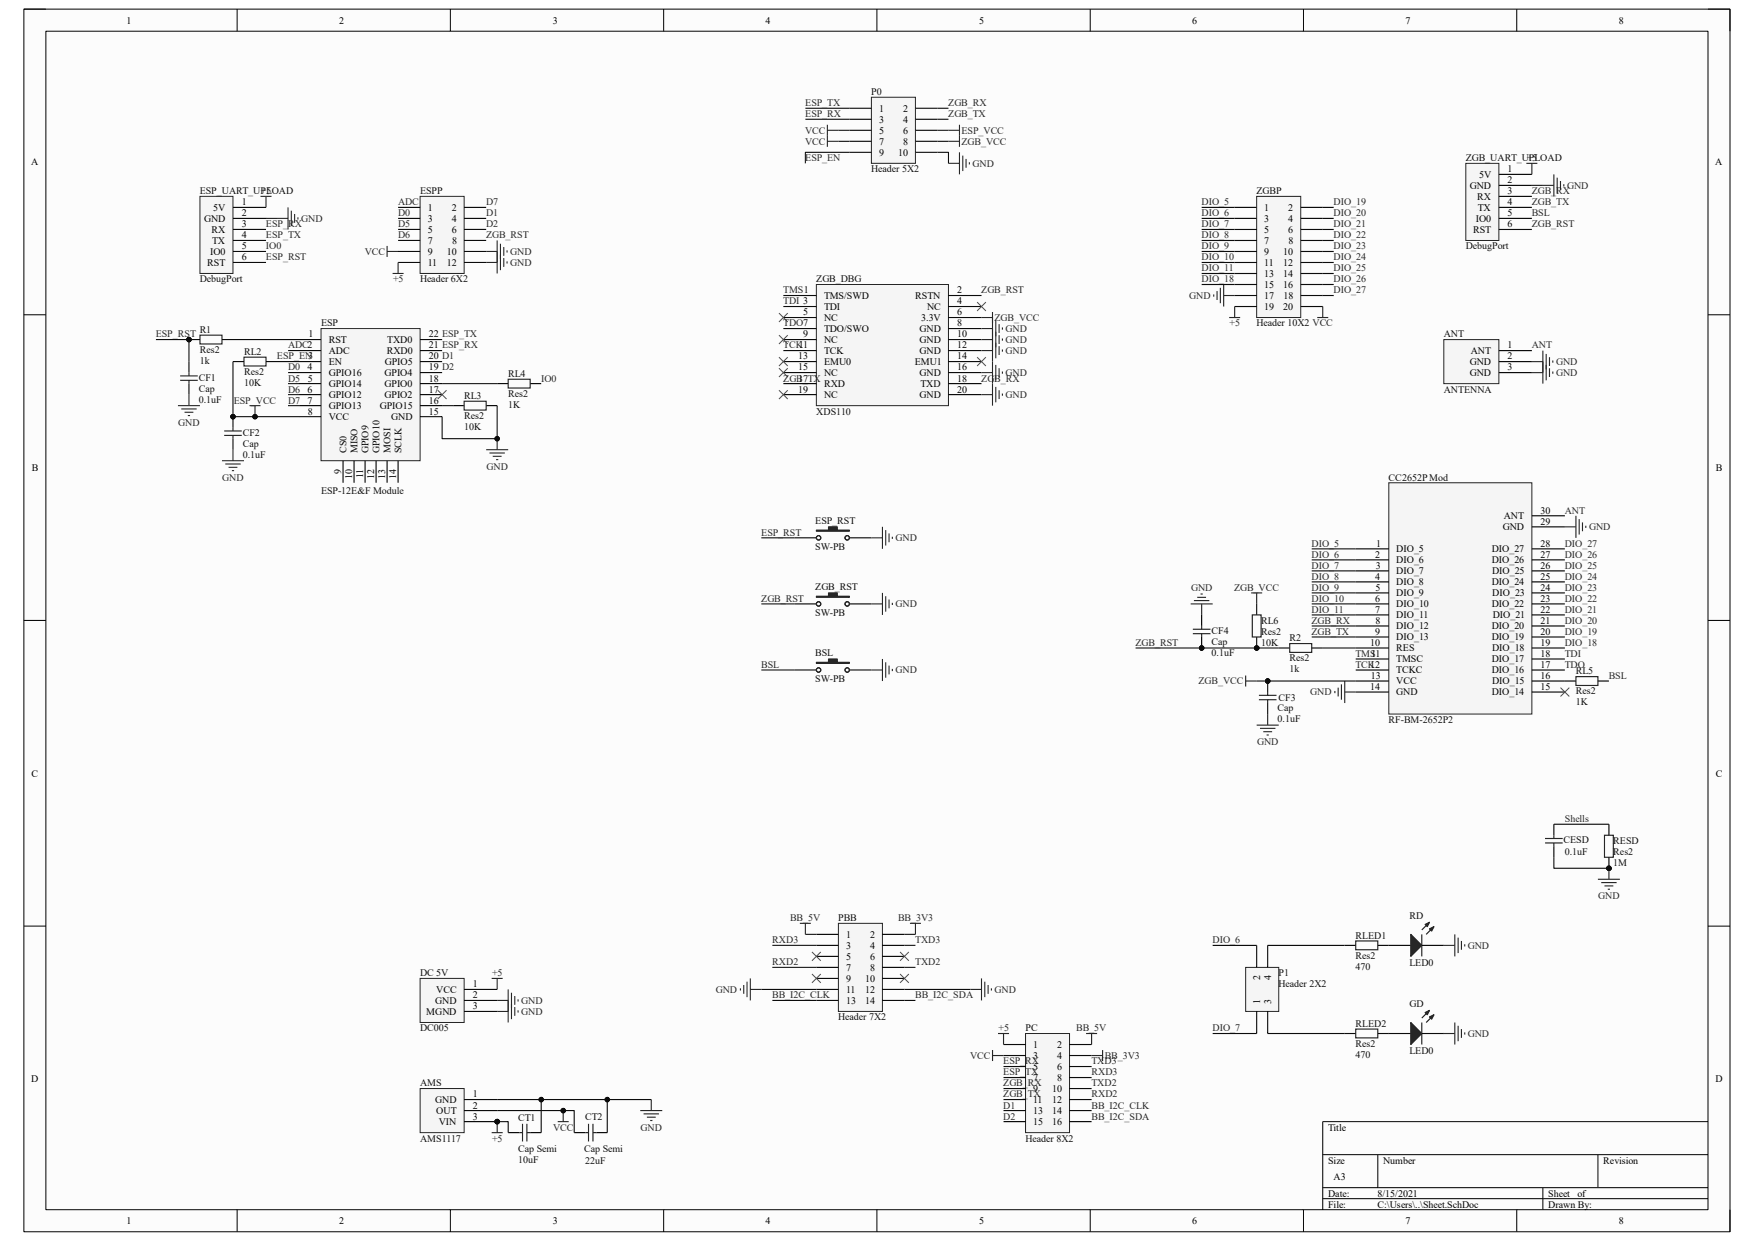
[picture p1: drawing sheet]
<svg xmlns="http://www.w3.org/2000/svg" width="297mm" height="210mm" viewBox="0 0 297 210" stroke-linecap="round" stroke-linejoin="round" font-family="sans-serif">
<defs><g id="words">
<g font-size="1.7">
<text x="21.4" y="4">1</text>
<text x="57.4" y="4">2</text>
<text x="93.6" y="4">3</text>
<text x="129.6" y="4">4</text>
<text x="165.8" y="4">5</text>
<text x="201.8" y="4">6</text>
<text x="238" y="4">7</text>
<text x="274.1" y="4">8</text>
<text x="148.8" y="18.9">1</text>
<text x="148.8" y="20.7">3</text>
<text x="148.8" y="22.6">5</text>
<text x="152.9" y="18.9">2</text>
<text x="152.9" y="20.7">4</text>
<text x="152.9" y="22.6">6</text>
<text x="5.3" y="28">A</text>
<text x="148.8" y="24.5">7</text>
<text x="148.8" y="26.3">9</text>
<text x="152.1" y="26.3">10</text>
<text x="152.9" y="24.5">8</text>
<text x="255.3" y="29.2">1</text>
<text x="290.4" y="28">A</text>
<text x="36.1" y="35.7">5V</text>
<text x="40.9" y="34.8">1</text>
<text x="72.4" y="35.7">1</text>
<text x="76.5" y="35.7">2</text>
<text x="214.1" y="35.7">1</text>
<text x="218.1" y="35.7">2</text>
<text x="248.9" y="32">GND</text>
<text x="250.1" y="33.8">RX</text>
<text x="250.2" y="35.7">TX</text>
<text x="250.4" y="30.1">5V</text>
<text x="255.3" y="34.8">4</text>
<text x="255.3" y="31">2</text>
<text x="255.3" y="32.9">3</text>
<text x="34.5" y="37.5">GND</text>
<text x="35.8" y="39.4">RX</text>
<text x="35.9" y="41.3">TX</text>
<text x="40.9" y="40.3">4</text>
<text x="40.9" y="36.6">2</text>
<text x="40.9" y="38.5">3</text>
<text x="72.4" y="37.5">3</text>
<text x="72.4" y="39.4">5</text>
<text x="72.4" y="41.3">7</text>
<text x="76.5" y="37.5">4</text>
<text x="76.5" y="39.4">6</text>
<text x="76.5" y="41.3">8</text>
<text x="214.1" y="37.5">3</text>
<text x="214.1" y="39.4">5</text>
<text x="214.1" y="41.3">7</text>
<text x="218.1" y="37.5">4</text>
<text x="218.1" y="39.4">6</text>
<text x="218.2" y="41.3">8</text>
<text x="249.4" y="39.4">RST</text>
<text x="249.9" y="37.5">IO0</text>
<text x="255.3" y="36.6">5</text>
<text x="255.3" y="38.5">6</text>
<text x="35.1" y="45">RST</text>
<text x="35.6" y="43.1">IO0</text>
<text x="40.9" y="42.2">5</text>
<text x="40.9" y="44.1">6</text>
<text x="72.4" y="43.1">9</text>
<text x="72.4" y="45">11</text>
<text x="75.6" y="43.1">10</text>
<text x="75.6" y="45">12</text>
<text x="214.1" y="43.1">9</text>
<text x="214.1" y="45">11</text>
<text x="214.1" y="46.9">13</text>
<text x="217.3" y="43.1">10</text>
<text x="217.3" y="45">12</text>
<text x="217.3" y="46.9">14</text>
<text x="136" y="53.4">5</text>
<text x="139.5" y="50.6">TMS/SWD</text>
<text x="139.5" y="52.5">TDI</text>
<text x="155" y="50.6">RSTN</text>
<text x="157" y="52.5">NC</text>
<text x="162.1" y="49.7">2</text>
<text x="162.1" y="51.5">4</text>
<text x="162.1" y="53.4">6</text>
<text x="214.1" y="48.7">15</text>
<text x="214.1" y="50.6">17</text>
<text x="214.1" y="52.5">19</text>
<text x="217.3" y="48.7">16</text>
<text x="217.3" y="52.5">20</text>
<text x="217.3" y="50.6">18</text>
<text x="52.2" y="57.1">1</text>
<text x="55.7" y="58">RST</text>
<text x="55.7" y="59.9">ADC</text>
<text x="65.5" y="59.9">RXD0</text>
<text x="65.6" y="58">TXD0</text>
<text x="72.6" y="59">21 ESP_RX</text>
<text x="72.6" y="57.1">22 ESP_TX</text>
<text x="136" y="57.1">9</text>
<text x="139.5" y="54.3">NC</text>
<text x="139.5" y="56.2">TDO/SWO</text>
<text x="139.5" y="58">NC</text>
<text x="139.5" y="59.9">TCK</text>
<text x="155.7" y="56.2">GND</text>
<text x="155.7" y="58">GND</text>
<text x="155.7" y="59.9">GND</text>
<text x="156" y="54.3">3.3V</text>
<text x="162.1" y="55.2">8</text>
<text x="162.1" y="57.1">10</text>
<text x="162.1" y="59">12</text>
<text x="249" y="59.9">ANT</text>
<text x="255.3" y="59">1</text>
<text x="52.1" y="62.7">4</text>
<text x="52.1" y="64.6">5</text>
<text x="55.7" y="61.8">EN</text>
<text x="55.7" y="63.6">GPIO16</text>
<text x="55.7" y="65.5">GPIO14</text>
<text x="65.1" y="65.5">GPIO0</text>
<text x="65.1" y="63.6">GPIO4</text>
<text x="65.1" y="61.8">GPIO5</text>
<text x="72.6" y="64.6">18</text>
<text x="72.6" y="62.7">19 D2</text>
<text x="72.6" y="60.8">20 D1</text>
<text x="135.1" y="64.6">17</text>
<text x="135.2" y="60.8">13</text>
<text x="135.2" y="62.7">15</text>
<text x="139.5" y="61.8">EMU0</text>
<text x="139.5" y="63.6">NC</text>
<text x="139.5" y="65.5">RXD</text>
<text x="154.9" y="61.8">EMU1</text>
<text x="155.7" y="63.6">GND</text>
<text x="155.9" y="65.5">TXD</text>
<text x="162.1" y="60.8">14</text>
<text x="162.1" y="62.7">16</text>
<text x="162.1" y="64.6">18</text>
<text x="248.9" y="61.8">GND</text>
<text x="248.9" y="63.6">GND</text>
<text x="255.3" y="60.8">2</text>
<text x="255.3" y="62.7">3</text>
<text x="52.1" y="66.4">6</text>
<text x="52.1" y="68.3">7</text>
<text x="52.1" y="70.1">8</text>
<text x="55.7" y="67.4">GPIO12</text>
<text x="55.7" y="69.2">GPIO13</text>
<text x="55.7" y="71.1">VCC</text>
<text x="64.3" y="69.2">GPIO15</text>
<text x="65.1" y="67.4">GPIO2</text>
<text x="66.2" y="71.1">GND</text>
<text x="72.6" y="70.1">15</text>
<text x="72.6" y="68.3">16</text>
<text x="72.6" y="66.4">17</text>
<text x="135.1" y="66.4">19</text>
<text x="139.5" y="67.4">NC</text>
<text x="155.7" y="67.4">GND</text>
<text x="162.1" y="66.4">20</text>
<text x="58.7" y="76.7" transform="rotate(-90 58.7 76.7)">CS0</text>
<text x="60.5" y="76.7" transform="rotate(-90 60.5 76.7)">MISO</text>
<text x="62.4" y="76.7" transform="rotate(-90 62.4 76.7)">GPIO9</text>
<text x="64.3" y="76.7" transform="rotate(-90 64.3 76.7)">GPIO10</text>
<text x="66.1" y="76.7" transform="rotate(-90 66.1 76.7)">MOSI</text>
<text x="68" y="76.7" transform="rotate(-90 68 76.7)">SCLK</text>
<text x="5.4" y="79.7">B</text>
<text x="57.7" y="80.2" transform="rotate(-90 57.7 80.2)">9</text>
<text x="59.6" y="81.1" transform="rotate(-90 59.6 81.1)">10</text>
<text x="61.5" y="80.9" transform="rotate(-90 61.5 80.9)">11</text>
<text x="63.3" y="81.1" transform="rotate(-90 63.3 81.1)">12</text>
<text x="65.2" y="81" transform="rotate(-90 65.2 81)">13</text>
<text x="67.1" y="81.1" transform="rotate(-90 67.1 81.1)">14</text>
<text x="290.5" y="79.7">B</text>
<text x="254.5" y="89.7">GND</text>
<text x="254.6" y="87.8">ANT</text>
<text x="260.9" y="88.8">29</text>
<text x="260.9" y="86.9">30</text>
<text x="232.9" y="94.4">2</text>
<text x="233" y="92.5">1</text>
<text x="236.4" y="93.4">DIO_5</text>
<text x="236.4" y="95.3">DIO_6</text>
<text x="252.6" y="95.3">DIO_26</text>
<text x="252.6" y="93.4">DIO_27</text>
<text x="260.9" y="94.4">27</text>
<text x="260.9" y="92.5">28</text>
<text x="232.9" y="98.1">4</text>
<text x="232.9" y="101.9">6</text>
<text x="232.9" y="100">5</text>
<text x="233" y="96.3">3</text>
<text x="236.4" y="97.2">DIO_7</text>
<text x="236.4" y="99.1">DIO_8</text>
<text x="236.4" y="100.9">DIO_9</text>
<text x="252.6" y="99.1">DIO_24</text>
<text x="252.6" y="97.2">DIO_25</text>
<text x="252.7" y="100.9">DIO_23</text>
<text x="260.9" y="101.9">23</text>
<text x="260.9" y="100">24</text>
<text x="260.9" y="98.1">25</text>
<text x="260.9" y="96.3">26</text>
<text x="232.9" y="103.7">7</text>
<text x="232.9" y="107.4">9</text>
<text x="232.9" y="105.6">8</text>
<text x="236.4" y="102.8">DIO_10</text>
<text x="236.4" y="104.6">DIO_11</text>
<text x="236.4" y="106.5">DIO_12</text>
<text x="252.6" y="106.5">DIO_20</text>
<text x="252.6" y="102.8">DIO_22</text>
<text x="252.8" y="104.6">DIO_21</text>
<text x="260.9" y="107.4">20</text>
<text x="260.9" y="105.6">21</text>
<text x="260.9" y="103.7">22</text>
<text x="232" y="109.3">10</text>
<text x="232" y="113">12</text>
<text x="232.2" y="111.2">11</text>
<text x="236.4" y="108.4">DIO_13</text>
<text x="236.4" y="110.2">RES</text>
<text x="236.4" y="112.1">TMSC</text>
<text x="236.4" y="114">TCKC</text>
<text x="252.6" y="114">DIO_16</text>
<text x="252.6" y="112.1">DIO_17</text>
<text x="252.6" y="108.4">DIO_19</text>
<text x="252.6" y="110.2">DIO_18</text>
<text x="260.9" y="113">17</text>
<text x="260.9" y="111.2">18</text>
<text x="260.9" y="109.3">19</text>
<text x="232" y="116.8">14</text>
<text x="232.1" y="114.9">13</text>
<text x="236.4" y="115.8">VCC</text>
<text x="236.4" y="117.7">GND</text>
<text x="252.6" y="117.7">DIO_14</text>
<text x="252.6" y="115.8">DIO_15</text>
<text x="260.9" y="116.8">15</text>
<text x="260.9" y="114.9">16</text>
<text x="5.3" y="131.4">C</text>
<text x="290.5" y="131.4">C</text>
<text x="143.3" y="158.7">1</text>
<text x="143.3" y="160.5">3</text>
<text x="147.3" y="158.7">2</text>
<text x="147.3" y="160.5">4</text>
<text x="80.1" y="167.1">1</text>
<text x="143.3" y="162.4">5</text>
<text x="143.3" y="164.3">7</text>
<text x="143.3" y="166.2">9</text>
<text x="146.5" y="166.2">10</text>
<text x="147.3" y="162.4">6</text>
<text x="147.4" y="164.3">8</text>
<text x="213.4" y="165.8" transform="rotate(-90 213.4 165.8)">2</text>
<text x="215.2" y="165.8" transform="rotate(-90 215.2 165.8)">4</text>
<text x="72.2" y="171.7">MGND</text>
<text x="73.7" y="169.9">GND</text>
<text x="73.9" y="168">VCC</text>
<text x="80.1" y="169">2</text>
<text x="80.1" y="170.8">3</text>
<text x="143.3" y="168">11</text>
<text x="143.3" y="169.9">13</text>
<text x="146.5" y="168">12</text>
<text x="146.5" y="169.9">14</text>
<text x="213.4" y="169.8" transform="rotate(-90 213.4 169.8)">1</text>
<text x="215.2" y="169.8" transform="rotate(-90 215.2 169.8)">3</text>
<text x="174.9" y="177.3">1</text>
<text x="174.9" y="179.2">3</text>
<text x="179" y="179.2">4</text>
<text x="179" y="177.3">2</text>
<text x="5.3" y="183.1">D</text>
<text x="80.1" y="185.7">1</text>
<text x="174.9" y="181.1">5</text>
<text x="174.9" y="182.9">7</text>
<text x="174.9" y="184.8">9</text>
<text x="178.1" y="184.8">10</text>
<text x="179" y="181.1">6</text>
<text x="179" y="182.9">8</text>
<text x="290.5" y="183.1">D</text>
<text x="73.7" y="186.6">GND</text>
<text x="73.9" y="188.5">OUT</text>
<text x="74.3" y="190.4">VIN</text>
<text x="80.1" y="187.6">2</text>
<text x="80.1" y="189.4">3</text>
<text x="174.9" y="186.6">11</text>
<text x="174.9" y="188.5">13</text>
<text x="174.9" y="190.4">15</text>
<text x="178.1" y="188.5">14</text>
<text x="178.2" y="186.6">12</text>
<text x="178.2" y="190.4">16</text>
<text x="224.9" y="191.3">Title</text>
<text x="224.9" y="196.9">Size</text>
<text x="234.2" y="196.9">Number</text>
<text x="271.5" y="196.9">Revision</text>
<text x="224.9" y="202.5">Date:</text>
<text x="225.8" y="199.7">A3</text>
<text x="233.3" y="202.5">8/15/2021</text>
<text x="262.2" y="202.5">Sheet</text>
<text x="267.1" y="202.5">of</text>
<text x="21.4" y="207.1">1</text>
<text x="57.4" y="207.1">2</text>
<text x="93.6" y="207.1">3</text>
<text x="129.6" y="207.1">4</text>
<text x="165.8" y="207.1">5</text>
<text x="201.8" y="207.1">6</text>
<text x="224.9" y="204.3">File:</text>
<text x="233.3" y="204.3">C:\Users\..\Sheet.SchDoc</text>
<text x="238" y="207.1">7</text>
<text x="262.2" y="204.3">Drawn By:</text>
<text x="274.1" y="207.1">8</text>
</g>
<g font-size="1.7" fill="#262626">
<text x="136.4" y="17.9">ESP_TX</text>
<text x="160.6" y="17.9">ZGB_RX</text>
<text x="136.3" y="22.6">VCC</text>
<text x="136.4" y="19.8">ESP_RX</text>
<text x="160.6" y="19.8">ZGB_TX</text>
<text x="162.8" y="22.6">ESP_VCC</text>
<text x="136.3" y="24.5">VCC</text>
<text x="136.4" y="27.3">ESP_EN</text>
<text x="162.8" y="24.5">ZGB_VCC</text>
<text x="164.7" y="28.2">GND</text>
<text x="258.5" y="27.3">+5</text>
<text x="44.2" y="32.9">+5</text>
<text x="67.4" y="34.8">ADC</text>
<text x="82.3" y="34.8">D7</text>
<text x="203.5" y="34.8">DIO_5</text>
<text x="225.8" y="34.8">DIO_19</text>
<text x="259.4" y="32.9">ZGB_RX</text>
<text x="259.4" y="34.8">ZGB_TX</text>
<text x="265.3" y="32">GND</text>
<text x="45" y="38.5">ESP_RX</text>
<text x="45" y="40.3">ESP_TX</text>
<text x="51" y="37.5">GND</text>
<text x="67.4" y="36.6">D0</text>
<text x="67.4" y="38.5">D5</text>
<text x="67.4" y="40.3">D6</text>
<text x="82.3" y="36.6">D1</text>
<text x="82.3" y="38.5">D2</text>
<text x="82.3" y="40.3">ZGB_RST</text>
<text x="203.5" y="36.6">DIO_6</text>
<text x="203.5" y="38.5">DIO_7</text>
<text x="203.5" y="40.3">DIO_8</text>
<text x="225.8" y="40.3">DIO_22</text>
<text x="225.8" y="38.5">DIO_21</text>
<text x="225.8" y="36.6">DIO_20</text>
<text x="259.4" y="36.6">BSL</text>
<text x="259.4" y="38.5">ZGB_RST</text>
<text x="45" y="42.2">IO0</text>
<text x="45" y="44.1">ESP_RST</text>
<text x="61.8" y="43.1">VCC</text>
<text x="66.5" y="47.8">+5</text>
<text x="86.4" y="43.1">GND</text>
<text x="86.4" y="45">GND</text>
<text x="203.5" y="42.2">DIO_9</text>
<text x="203.5" y="44.1">DIO_10</text>
<text x="203.5" y="45.9">DIO_11</text>
<text x="203.5" y="47.8">DIO_18</text>
<text x="225.8" y="47.8">DIO_26</text>
<text x="225.8" y="45.9">DIO_25</text>
<text x="225.8" y="44.1">DIO_24</text>
<text x="225.8" y="42.2">DIO_23</text>
<text x="132.6" y="49.7">TMS1</text>
<text x="132.6" y="51.5">TDI 3</text>
<text x="166.2" y="49.7">ZGB_RST</text>
<text x="201.4" y="50.6">GND</text>
<text x="225.8" y="49.7">DIO_27</text>
<text x="26.4" y="57.1">ESP_RST</text>
<text x="48.8" y="59">ADC2</text>
<text x="132.6" y="59">TCK11</text>
<text x="132.6" y="55.2">TDO7</text>
<text x="168.4" y="54.3">ZGB_VCC</text>
<text x="170.3" y="56.2">GND</text>
<text x="170.3" y="58">GND</text>
<text x="170.3" y="59.9">GND</text>
<text x="208.2" y="55.2">+5</text>
<text x="259.4" y="59">ANT</text>
<text x="46.9" y="60.8">ESP_EN3</text>
<text x="48.8" y="62.7">D0</text>
<text x="48.8" y="64.6">D5</text>
<text x="91.6" y="64.6">IO0</text>
<text x="132.6" y="64.6">ZGB_TX</text>
<text x="166.2" y="64.6">ZGB_RX</text>
<text x="170.3" y="63.6">GND</text>
<text x="263.5" y="63.6">GND</text>
<text x="263.5" y="61.8">GND</text>
<text x="39.6" y="68.3">ESP_VCC</text>
<text x="48.8" y="66.4">D6</text>
<text x="48.8" y="68.3">D7</text>
<text x="170.3" y="67.4">GND</text>
<text x="30.2" y="72">GND</text>
<text x="37.6" y="81.3">GND</text>
<text x="82.4" y="79.5">GND</text>
<text x="265" y="86.9">ANT</text>
<text x="269.1" y="89.7">GND</text>
<text x="128.9" y="90.6">ESP_RST</text>
<text x="151.6" y="91.6">GND</text>
<text x="222.1" y="92.5">DIO_5</text>
<text x="222.1" y="94.4">DIO_6</text>
<text x="265" y="92.5">DIO_27</text>
<text x="265" y="94.4">DIO_26</text>
<text x="128.9" y="101.9">ZGB_RST</text>
<text x="201.7" y="100">GND</text>
<text x="209" y="100">ZGB_VCC</text>
<text x="222.1" y="96.3">DIO_7</text>
<text x="222.1" y="98.1">DIO_8</text>
<text x="222.1" y="100">DIO_9</text>
<text x="222.1" y="101.9">DIO_10</text>
<text x="265" y="96.3">DIO_25</text>
<text x="265" y="98.1">DIO_24</text>
<text x="265" y="100">DIO_23</text>
<text x="265" y="101.9">DIO_22</text>
<text x="151.6" y="102.8">GND</text>
<text x="222.1" y="107.4">ZGB_TX</text>
<text x="222.1" y="105.6">ZGB_RX</text>
<text x="222.1" y="103.7">DIO_11</text>
<text x="265" y="103.7">DIO_21</text>
<text x="265" y="105.6">DIO_20</text>
<text x="265" y="107.4">DIO_19</text>
<text x="128.9" y="113">BSL</text>
<text x="151.6" y="114">GND</text>
<text x="192.3" y="109.3">ZGB_RST</text>
<text x="229.5" y="111.2">TMS</text>
<text x="229.5" y="113">TCK</text>
<text x="265" y="111.2">TDI</text>
<text x="265" y="113">TDO</text>
<text x="265" y="109.3">DIO_18</text>
<text x="202.9" y="115.8">ZGB_VCC</text>
<text x="221.9" y="117.7">GND</text>
<text x="272.4" y="114.9">BSL</text>
<text x="212.8" y="126.1">GND</text>
<text x="265" y="139.1">Shells</text>
<text x="133.8" y="155.9">BB_5V</text>
<text x="152.1" y="155.9">BB_3V3</text>
<text x="270.6" y="152.1">GND</text>
<text x="130.8" y="159.6">RXD3</text>
<text x="155" y="159.6">TXD3</text>
<text x="205.3" y="159.6">DIO_6</text>
<text x="248.5" y="160.5">GND</text>
<text x="83.3" y="165.2">+5</text>
<text x="130.8" y="163.4">RXD2</text>
<text x="155" y="163.4">TXD2</text>
<text x="88.3" y="169.9">GND</text>
<text x="88.3" y="171.7">GND</text>
<text x="121.2" y="168">GND</text>
<text x="130.8" y="169">BB_I2C_CLK</text>
<text x="155" y="169">BB_I2C_SDA</text>
<text x="168.4" y="168">GND</text>
<text x="164.2" y="179.2">VCC</text>
<text x="169.1" y="174.5">+5</text>
<text x="182.2" y="174.5">BB_5V</text>
<text x="187.1" y="179.2">BB_3V3</text>
<text x="205.3" y="174.5">DIO_7</text>
<text x="248.5" y="175.5">GND</text>
<text x="169.9" y="182">ESP_TX</text>
<text x="169.9" y="180.1">ESP_RX</text>
<text x="169.9" y="183.9">ZGB_RX</text>
<text x="169.9" y="185.7">ZGB_TX</text>
<text x="184.8" y="180.1">TXD3</text>
<text x="184.8" y="182">RXD3</text>
<text x="184.8" y="183.9">TXD2</text>
<text x="184.8" y="185.7">RXD2</text>
<text x="93.6" y="191.3">VCC</text>
<text x="108.5" y="191.3">GND</text>
<text x="169.9" y="187.6">D1</text>
<text x="169.9" y="189.4">D2</text>
<text x="184.8" y="187.6">BB_I2C_CLK</text>
<text x="184.8" y="189.4">BB_I2C_SDA</text>
<text x="83.3" y="193.2">+5</text>
</g>
<g font-size="1.7" fill="#0e0e0e">
<text x="147.5" y="16.1">P0</text>
<text x="147.5" y="29.2">Header 5X2</text>
<text x="248.2" y="27.3">ZGB_UART_UPLOAD</text>
<text x="33.8" y="32.9">ESP_UART_UPLOAD</text>
<text x="71.1" y="32.9">ESPP</text>
<text x="212.8" y="32.9">ZGBP</text>
<text x="33.8" y="47.8">DebugPort</text>
<text x="71.1" y="47.8">Header 6X2</text>
<text x="138.2" y="47.8">ZGB_DBG</text>
<text x="248.2" y="42.2">DebugPort</text>
<text x="33.8" y="56.3">R1</text>
<text x="33.8" y="59.7">Res2</text>
<text x="54.4" y="55.2">ESP</text>
<text x="212.8" y="55.2">Header 10X2 VCC</text>
<text x="244.5" y="57.1">ANT</text>
<text x="33.7" y="64.4">CF1</text>
<text x="33.8" y="61.6">1k</text>
<text x="41.3" y="65.3">10K</text>
<text x="41.3" y="60.1">RL2</text>
<text x="41.3" y="63.5">Res2</text>
<text x="86" y="63.8">RL4</text>
<text x="33.7" y="68.1">0.1uF</text>
<text x="33.7" y="66.3">Cap</text>
<text x="78.6" y="67.5">RL3</text>
<text x="78.6" y="70.9">Res2</text>
<text x="86" y="69">1K</text>
<text x="86" y="67.2">Res2</text>
<text x="138.2" y="70.1">XDS110</text>
<text x="244.5" y="66.4">ANTENNA</text>
<text x="41.1" y="77.4">0.1uF</text>
<text x="41.1" y="73.7">CF2</text>
<text x="41.1" y="75.6">Cap</text>
<text x="78.6" y="72.8">10K</text>
<text x="54.4" y="83.6">ESP-12E&amp;F Module</text>
<text x="235.1" y="81.3">CC2652P Mod</text>
<text x="138" y="88.6">ESP_RST</text>
<text x="138" y="93.1">SW-PB</text>
<text x="138" y="99.8">ZGB_RST</text>
<text x="138" y="104.3">SW-PB</text>
<text x="205.1" y="107.2">CF4</text>
<text x="213.5" y="105.6">RL6</text>
<text x="213.5" y="107.4">Res2</text>
<text x="138" y="111">BSL</text>
<text x="205.1" y="111">0.1uF</text>
<text x="205.1" y="109.1">Cap</text>
<text x="213.5" y="109.3">10K</text>
<text x="218.4" y="113.7">1k</text>
<text x="218.4" y="108.5">R2</text>
<text x="218.4" y="111.9">Res2</text>
<text x="138" y="115.4">SW-PB</text>
<text x="216.5" y="118.6">CF3</text>
<text x="266.8" y="119.3">1K</text>
<text x="266.8" y="114.1">RL5</text>
<text x="266.8" y="117.5">Res2</text>
<text x="216.3" y="122.1">0.1uF</text>
<text x="216.3" y="120.3">Cap</text>
<text x="235.1" y="122.3">RF-BM-2652P2</text>
<text x="264.7" y="142.7">CESD</text>
<text x="273.2" y="142.8">RESD</text>
<text x="265" y="144.7">0.1uF</text>
<text x="273.2" y="146.6">1M</text>
<text x="273.2" y="144.7">Res2</text>
<text x="141.9" y="155.9">PBB</text>
<text x="238.7" y="155.5">RD</text>
<text x="229.5" y="158.9">RLED1</text>
<text x="71.1" y="165.2">DC 5V</text>
<text x="216.5" y="165.2">P1</text>
<text x="216.5" y="167.1">Header 2X2</text>
<text x="229.5" y="164.1">470</text>
<text x="229.5" y="162.2">Res2</text>
<text x="238.7" y="163.5">LED0</text>
<text x="141.9" y="172.7">Header 7X2</text>
<text x="229.5" y="173.8">RLED2</text>
<text x="238.7" y="170.4">GD</text>
<text x="71.1" y="174.5">DC005</text>
<text x="173.6" y="174.5">PC</text>
<text x="229.5" y="179">470</text>
<text x="229.5" y="177.1">Res2</text>
<text x="238.7" y="178.4">LED0</text>
<text x="71.1" y="183.9">AMS</text>
<text x="87.7" y="189.6">CT1</text>
<text x="99.1" y="189.4">CT2</text>
<text x="71.1" y="193.2">AMS1117</text>
<text x="87.7" y="196.7">10uF</text>
<text x="87.7" y="194.9">Cap Semi</text>
<text x="98.9" y="194.9">Cap Semi</text>
<text x="99.1" y="196.9">22uF</text>
<text x="173.6" y="193.2">Header 8X2</text>
</g>
</g></defs>
<path d="M4 1.5h288.9v206.9h-288.9z" fill-rule="evenodd" fill="#fcfcfc"/>
<path d="M4 1.5h288.9v206.9h-288.9z" fill="none" stroke="#000" stroke-width=".17"/>
<path d="M7.8 5.3h281.4v199.4h-281.4z" fill-rule="evenodd" fill="#fcfcfc"/>
<g fill="none" stroke="#000" stroke-width=".17">
<path d="M4 1.5h3.8M7.8 5.3h281.4v199.4h-281.4zM40.2 1.5v3.8M76.3 1.5v3.8M112.4 1.5v3.8M148.5 1.5v3.8M184.6 1.5v3.8M220.7 1.5v3.8M256.8 1.5v3.8M289.2 1.5h3.7v3.8M4 53.3h3.8M289.2 53.3h3.7"/>
<path d="M4 105h3.8M289.2 105h3.7M4 156.7h3.8M289.2 156.7h3.7M224 195.4h65.2M233.3 195.4v5.6M270.6 195.4v5.6M289.2 189.8h-65.2v14.9M40.2 204.7v3.7M76.3 204.7v3.7M112.4 204.7v3.7M148.5 204.7v3.7"/>
<path d="M184.6 204.7v3.7M220.7 204.7v3.7M224 201h65.2M224 202.8h65.2M256.8 204.7v3.7M261.2 201v3.7M292.9 204.7v3.7"/>
</g>
<path d="M235.2 81.7h24.2v39.1h-24.2z" fill-rule="evenodd" fill="#f5f5f5"/>
<path d="M235.2 81.7h24.2v39.1h-24.2z" fill="none" stroke="#262626" stroke-width=".17"/>
<g fill="none" stroke="#000" stroke-width=".19">
<path d="M229.6 92.9h5.6M229.6 94.7h5.6M229.6 96.6h5.6M229.6 98.5h5.6M259.4 92.9h5.6M259.4 94.7h5.6M259.4 96.6h5.6M259.4 98.5h5.6M259.4 89.2h5.6M259.4 87.3h5.6M229.6 100.3h5.6M229.6 102.2h5.6"/>
<path d="M229.6 104.1h5.6M229.6 105.9h5.6M229.6 107.8h5.6M229.6 109.7h5.6M229.6 111.5h5.6M229.6 113.4h5.6M229.6 115.2h5.6M229.6 117.1h5.6M259.4 100.3h5.6M259.4 102.2h5.6M259.4 104.1h5.6M259.4 105.9h5.6"/>
<path d="M259.4 107.8h5.6M259.4 109.7h5.6M259.4 111.5h5.6M259.4 113.4h5.6M259.4 115.2h5.6M259.4 117.1h5.6"/>
</g>
<path d="M265 89.2h1.8M266.8 87.3v3.7M267.4 87.8v2.7M268 88.4v1.5M268.5 89v.3M210.9 114.3v1.9M210.9 115.2h1.9M226 116.9v.4M226.6 116.4v1.5M227.1 115.8v2.6M227.7 115.2v3.8M227.7 117.1h1.9" fill="none" stroke="#262626" stroke-width=".19"/>
<path d="M244.5 57.5h9.3v7.4h-9.3z" fill-rule="evenodd" fill="#f5f5f5"/>
<path d="M244.5 57.5h9.3v7.4h-9.3z" fill="none" stroke="#262626" stroke-width=".17"/>
<path d="M253.8 59.3h5.6M76.7 68.6h1.9M82.3 68.6h1.9M253.8 61.2h5.6M253.8 63.1h5.6" fill="none" stroke="#000" stroke-width=".19"/>
<g fill="none" stroke="#262626" stroke-width=".19">
<path d="M261.2 59.3v5.6M261.8 59.9v4.5M82.3 76.1h3.7M82.9 76.7h2.6M83.4 77.2h1.5M84 77.8h.4M84.2 74.2v1.9M259.4 63.1h1.8M259.4 61.2h1.8M262.4 60.4v1.5M262.4 62.3v1.5M262.9 61v.4"/>
<path d="M262.9 62.9v.3"/>
</g>
<path d="M78.6 67.9h3.7v1.5h-3.7z" fill="none" stroke="#1c1c1c" stroke-width=".19"/>
<circle cx="84.2" cy="74.2" r=".37" fill="#0e0e0e"/>
<circle cx="84.2" cy="74.2" r=".37" fill="none" stroke="#0e0e0e" stroke-width=".17"/>
<path d="M84.2 64.9h1.8M89.8 64.9h1.8" fill="none" stroke="#000" stroke-width=".19"/>
<path d="M86 64.2h3.8v1.5h-3.8z" fill="none" stroke="#1c1c1c" stroke-width=".19"/>
<circle cx="32" cy="57.5" r=".37" fill="#0e0e0e"/>
<circle cx="32" cy="57.5" r=".37" fill="none" stroke="#0e0e0e" stroke-width=".17"/>
<path d="M32 57.5h1.9M37.6 57.5h1.8" fill="none" stroke="#000" stroke-width=".19"/>
<circle cx="32" cy="57.5" r=".37" fill="#0e0e0e"/>
<circle cx="32" cy="57.5" r=".37" fill="none" stroke="#0e0e0e" stroke-width=".17"/>
<path d="M33.9 56.7h3.7v1.5h-3.7zM30.5 63.6h3M30.5 64.4h3M32 63.1v.5M32 64.4v.5M41.3 60.4h3.7v1.5h-3.7z" fill="none" stroke="#1c1c1c" stroke-width=".19"/>
<path d="M32 61.2v1.9M32 64.9v1.9M39.4 61.2h1.9M45 61.2h1.9" fill="none" stroke="#000" stroke-width=".19"/>
<path d="M30.1 68.6h3.8M30.7 69.2h2.6M31.2 69.8h1.5M31.8 70.3h.4M32 66.8v1.8" fill="none" stroke="#262626" stroke-width=".19"/>
<circle cx="39.5" cy="70.5" r=".37" fill="#0e0e0e"/>
<circle cx="39.5" cy="70.5" r=".37" fill="none" stroke="#0e0e0e" stroke-width=".17"/>
<path d="M39.4 70.5v1.9M39.4 74.2v1.9" fill="none" stroke="#000" stroke-width=".19"/>
<circle cx="39.5" cy="70.5" r=".37" fill="#0e0e0e"/>
<circle cx="39.5" cy="70.5" r=".37" fill="none" stroke="#0e0e0e" stroke-width=".17"/>
<path d="M38 72.9h2.9M38 73.7h2.9M39.4 72.4v.5M39.4 73.7v.5" fill="none" stroke="#1c1c1c" stroke-width=".19"/>
<path d="M37.6 78h3.7M38.1 78.5h2.7M38.7 79.1h1.5M39.3 79.6h.3M39.4 76.1v1.9" fill="none" stroke="#262626" stroke-width=".19"/>
<path d="M71.1 165.6h7.5v7.4h-7.5z" fill-rule="evenodd" fill="#f5f5f5"/>
<path d="M71.1 165.6h7.5v7.4h-7.5z" fill="none" stroke="#262626" stroke-width=".17"/>
<path d="M78.6 167.4h5.6M78.6 169.3h5.6M78.6 171.2h5.6" fill="none" stroke="#000" stroke-width=".19"/>
<path d="M84.2 169.3h1.8M84.2 171.2h1.8M86 167.4v5.6M86.6 168v4.5M87.2 168.5v1.5M87.2 170.4v1.5M87.7 169.1v.4M87.7 171v.3" fill="none" stroke="#262626" stroke-width=".19"/>
<circle cx="84.2" cy="189.8" r=".38" fill="#0e0e0e"/>
<circle cx="84.2" cy="189.8" r=".38" fill="none" stroke="#0e0e0e" stroke-width=".17"/>
<path d="M71.1 184.2h7.5v7.5h-7.5z" fill-rule="evenodd" fill="#f5f5f5"/>
<path d="M71.1 184.2h7.5v7.5h-7.5z" fill="none" stroke="#262626" stroke-width=".17"/>
<path d="M78.6 186.1h5.6M78.6 187.9h5.6M78.6 189.8h5.6" fill="none" stroke="#000" stroke-width=".19"/>
<circle cx="84.2" cy="189.8" r=".38" fill="#0e0e0e"/>
<circle cx="84.2" cy="189.8" r=".38" fill="none" stroke="#0e0e0e" stroke-width=".17"/>
<path d="M108.4 187.9h3.7M109 188.5h2.6M109.5 189.1h1.5M110.1 189.6h.4M110.3 186.1v1.8" fill="none" stroke="#262626" stroke-width=".19"/>
<path d="M86.1 191.7h1.8M89.8 191.7h1.8M97.2 191.7h1.9M101 191.7h1.8" fill="none" stroke="#000" stroke-width=".19"/>
<path d="M87.9 191.7h.6M88.5 190.2v3M89.2 191.7h.6M89.2 190.2v3M99.1 191.7h.6M99.7 190.2v3M100.4 190.2v3M100.4 191.7h.6" fill="none" stroke="#1c1c1c" stroke-width=".19"/>
<path d="M33.9 33.2h5.5v13.1h-5.5z" fill-rule="evenodd" fill="#f5f5f5"/>
<path d="M33.9 33.2h5.5v13.1h-5.5z" fill="none" stroke="#262626" stroke-width=".17"/>
<path d="M39.4 37h5.6M39.4 35.1h5.6M39.4 38.8h5.6M39.4 40.7h5.6M39.4 42.6h5.6M39.4 44.4h5.6" fill="none" stroke="#000" stroke-width=".19"/>
<path d="M46.9 37h1.9M48.8 35.1v3.7M49.3 35.7v2.6M49.9 36.2v1.5M50.4 36.8v.3M83.3 165.6h1.8M84.2 165.6v1.8M83.3 191.7h1.8M84.2 189.8v1.9" fill="none" stroke="#262626" stroke-width=".19"/>
<circle cx="84.2" cy="189.8" r=".38" fill="#0e0e0e"/>
<circle cx="84.2" cy="189.8" r=".38" fill="none" stroke="#0e0e0e" stroke-width=".17"/>
<path d="M44.1 33.2h1.9M45 33.2v1.9" fill="none" stroke="#262626" stroke-width=".19"/>
<path d="M54.4 55.6h16.7v22.4h-16.7z" fill-rule="evenodd" fill="#f5f5f5"/>
<path d="M54.4 55.6h16.7v22.4h-16.7z" fill="none" stroke="#262626" stroke-width=".17"/>
<g fill="none" stroke="#000" stroke-width=".19">
<path d="M50.6 57.5h3.8M50.6 59.3h3.8M71.1 57.5h3.8M71.1 59.3h3.8M50.6 61.2h3.8M50.6 63.1h3.8M50.6 64.9h3.8M50.6 66.8h3.8M50.6 68.6h3.8M50.6 70.5h3.8M58.1 78v3.7M60 78v3.7"/>
<path d="M61.8 78v3.7M63.7 78v3.7M65.5 78v3.7M67.4 78v3.7M71.1 61.2h3.8M71.1 63.1h3.8M71.1 64.9h3.8M71.1 66.8h3.8M71.1 68.6h3.8M71.1 70.5h3.8"/>
</g>
<path d="M94.4 189.8h1.9M95.4 187.9v1.9" fill="none" stroke="#262626" stroke-width=".19"/>
<circle cx="95.4" cy="187.9" r=".37" fill="#0e0e0e"/>
<circle cx="95.4" cy="187.9" r=".37" fill="none" stroke="#0e0e0e" stroke-width=".17"/>
<path d="M42.2 68.6h1.9M43.2 68.6v1.9" fill="none" stroke="#262626" stroke-width=".19"/>
<circle cx="43.2" cy="70.5" r=".37" fill="#0e0e0e"/>
<circle cx="43.2" cy="70.5" r=".37" fill="none" stroke="#0e0e0e" stroke-width=".17"/>
<circle cx="214.7" cy="115.2" r=".37" fill="#0e0e0e"/>
<circle cx="214.7" cy="115.2" r=".37" fill="none" stroke="#0e0e0e" stroke-width=".17"/>
<path d="M214.7 115.2v1.9M214.7 119v1.8" fill="none" stroke="#000" stroke-width=".19"/>
<circle cx="214.7" cy="115.2" r=".37" fill="#0e0e0e"/>
<circle cx="214.7" cy="115.2" r=".37" fill="none" stroke="#0e0e0e" stroke-width=".17"/>
<path d="M213.2 117.7h2.9M213.2 118.4h2.9M214.7 117.1v.6M214.7 118.4v.6" fill="none" stroke="#1c1c1c" stroke-width=".19"/>
<path d="M212.8 122.7h3.7M213.3 123.3h2.7M213.9 123.8h1.5M214.5 124.4h.3M214.7 120.8v1.9" fill="none" stroke="#262626" stroke-width=".19"/>
<path d="M248.2 27.6h5.6v13.1h-5.6z" fill-rule="evenodd" fill="#f5f5f5"/>
<path d="M248.2 27.6h5.6v13.1h-5.6z" fill="none" stroke="#262626" stroke-width=".17"/>
<path d="M253.8 35.1h5.6M253.8 31.4h5.6M253.8 29.5h5.6M253.8 33.2h5.6M253.8 37h5.6M253.8 38.8h5.6M265 115.2h1.8M270.6 115.2h1.8" fill="none" stroke="#000" stroke-width=".19"/>
<g fill="none" stroke="#262626" stroke-width=".19">
<path d="M140.1 21.1v3.7M140.1 22.1h1.9M140.1 23.9h1.9M160.6 27.6h1.9M162.5 25.8v3.7M163 26.3v2.6M163.6 26.9v1.5M164.1 27.5v.3M258.5 27.6h1.8M259.4 27.6v1.9M261.2 31.4h1.9M263.1 29.5v3.7"/>
<path d="M263.7 30.1v2.6M264.2 30.6v1.5M264.8 31.2v.4"/>
</g>
<path d="M266.8 114.5h3.8v1.5h-3.8z" fill="none" stroke="#1c1c1c" stroke-width=".19"/>
<path d="M147.6 16.5h7.4v11.1h-7.4z" fill-rule="evenodd" fill="#f5f5f5"/>
<path d="M147.6 16.5h7.4v11.1h-7.4z" fill="none" stroke="#262626" stroke-width=".17"/>
<path d="M143.8 18.3h3.8M155 18.3h3.7M143.8 20.2h3.8M143.8 22.1h3.8M143.8 23.9h3.8M143.8 25.8h3.8M155 20.2h3.7M155 22.1h3.7M155 23.9h3.7M155 25.8h3.7" fill="none" stroke="#000" stroke-width=".19"/>
<path d="M138.2 48.1h22.4v20.5h-22.4z" fill-rule="evenodd" fill="#f5f5f5"/>
<path d="M138.2 48.1h22.4v20.5h-22.4z" fill="none" stroke="#262626" stroke-width=".17"/>
<g fill="none" stroke="#000" stroke-width=".19">
<path d="M132.6 50h5.6M132.6 51.9h5.6M132.6 53.7h5.6M132.6 55.6h5.6M132.6 57.5h5.6M132.6 59.3h5.6M160.6 50h5.6M160.6 51.9h5.6M160.6 53.7h5.6M160.6 55.6h5.6M160.6 57.5h5.6M160.6 59.3h5.6"/>
<path d="M132.6 61.2h5.6M132.6 63.1h5.6M132.6 64.9h5.6M132.6 66.8h5.6M160.6 61.2h5.6M160.6 63.1h5.6M160.6 64.9h5.6M160.6 66.8h5.6"/>
</g>
<path d="M74.1 66l1.5 1.5M75.6 66l-1.5 1.5" fill="none" stroke="#4c4c4c" stroke-width=".17"/>
<circle cx="203.5" cy="109.7" r=".37" fill="#0e0e0e"/>
<circle cx="203.5" cy="109.7" r=".37" fill="none" stroke="#0e0e0e" stroke-width=".17"/>
<path d="M203.5 104.1v1.8M203.5 107.8v1.9" fill="none" stroke="#000" stroke-width=".19"/>
<circle cx="203.5" cy="109.7" r=".37" fill="#0e0e0e"/>
<circle cx="203.5" cy="109.7" r=".37" fill="none" stroke="#0e0e0e" stroke-width=".17"/>
<path d="M202 107.2h3M202 106.5h3M203.5 105.9v.6M203.5 107.2v.6M218.4 108.9h3.7v1.5h-3.7z" fill="none" stroke="#1c1c1c" stroke-width=".19"/>
<path d="M216.5 109.7h1.9M222.1 109.7h1.9" fill="none" stroke="#000" stroke-width=".19"/>
<g fill="none" stroke="#262626" stroke-width=".19">
<path d="M166.2 53.7h1.9M166.2 55.6h1.9M166.2 57.5h1.9M166.2 59.3h1.9M168.1 52.8v15.8M168.6 54.3v6.3M169.2 54.9v1.4M169.2 56.7v1.5M169.2 58.6v1.5M169.7 55.4v.4M169.7 57.3v.3M169.7 59.1v.4"/>
<path d="M166.2 66.8h1.9M166.2 63.1h1.9M168.6 61.7v2.7M168.6 65.5v2.6M169.2 62.3v1.5M169.2 66v1.5M169.7 62.9v.3M169.7 66.6v.4M201.6 102.2h3.7M202.2 101.6h2.6M202.7 101.1h1.5M203.3 100.5h.4"/>
<path d="M203.5 102.2v1.9"/>
</g>
<g fill="none" stroke="#4c4c4c" stroke-width=".17">
<path d="M131.9 53l1.5 1.5M131.9 56.7l1.5 1.5M133.4 53l-1.5 1.5M133.4 56.7l-1.5 1.5M165.4 51.1l1.5 1.5M166.9 51.1l-1.5 1.5M131.9 62.3l1.5 1.5M131.9 66l1.5 1.5M131.9 60.4l1.5 1.5M133.4 62.3l-1.5 1.5M133.4 66l-1.5 1.5M133.4 60.4l-1.5 1.5"/>
<path d="M165.4 60.4l1.5 1.5M166.9 60.4l-1.5 1.5"/>
</g>
<path d="M71.1 33.2h7.5v13.1h-7.5z" fill-rule="evenodd" fill="#f5f5f5"/>
<path d="M71.1 33.2h7.5v13.1h-7.5z" fill="none" stroke="#262626" stroke-width=".17"/>
<path d="M67.4 35.1h3.7M67.4 37h3.7M67.4 38.8h3.7M78.6 35.1h3.7M78.6 37h3.7M78.6 38.8h3.7M67.4 40.7h3.7M67.4 42.6h3.7M67.4 44.4h3.7M78.6 40.7h3.7M78.6 42.6h3.7M78.6 44.4h3.7" fill="none" stroke="#000" stroke-width=".19"/>
<g fill="none" stroke="#262626" stroke-width=".19">
<path d="M65.5 42.6h1.9M65.5 41.6v1.9M66.5 46.3h1.8M67.4 44.4v1.9M82.3 42.6h1.9M82.3 44.4h1.9M84.2 40.7v5.6M84.7 41.2v4.5M85.3 41.8v1.5M85.3 43.7v1.5M85.9 42.4v.3M85.9 44.2v.4"/>
<path d="M205.5 49.8v.4M206.1 49.3v1.5M206.6 48.7v2.6M207.2 48.1v3.8M207.2 50h1.9"/>
</g>
<path d="M212.8 33.2h7.4v20.5h-7.4z" fill-rule="evenodd" fill="#f5f5f5"/>
<path d="M212.8 33.2h7.4v20.5h-7.4z" fill="none" stroke="#262626" stroke-width=".17"/>
<g fill="none" stroke="#000" stroke-width=".19">
<path d="M209.1 35.1h3.7M209.1 37h3.7M209.1 38.8h3.7M220.2 35.1h3.8M220.2 37h3.8M220.2 38.8h3.8M209.1 40.7h3.7M209.1 42.6h3.7M209.1 44.4h3.7M209.1 46.3h3.7M209.1 48.1h3.7M209.1 50h3.7"/>
<path d="M209.1 51.9h3.7M220.2 40.7h3.8M220.2 42.6h3.8M220.2 44.4h3.8M220.2 46.3h3.8M220.2 48.1h3.8M220.2 50h3.8M220.2 51.9h3.8M134.5 113.4h3.7M143.8 113.4h3.8"/>
</g>
<path d="M208.1 53.7h1.9M209.1 51.9v1.8M223 53.7h1.9M224 51.9v1.8" fill="none" stroke="#262626" stroke-width=".19"/>
<path d="M138.2 112.1h2.1v-.6h1.5v.6h2v.2h-5.6z" fill-rule="evenodd" fill="#1c1c1c"/>
<g fill="none" stroke="#1c1c1c" stroke-width=".19">
<path d="M138.2 112.1h2.1v-.6h1.5v.6h2v.2h-5.6z"/>
<circle cx="138.6" cy="113.4" r=".37"/>
<circle cx="143.5" cy="113.4" r=".37"/>
</g>
<path d="M147.6 113.4h1.8M149.4 111.5v3.7M150 112.1v2.6M150.5 112.6v1.5M151.1 113.2v.4" fill="none" stroke="#262626" stroke-width=".19"/>
<path d="M134.5 102.2h3.7M143.8 102.2h3.8" fill="none" stroke="#000" stroke-width=".19"/>
<path d="M138.2 100.9h2.1v-.6h1.5v.6h2v.2h-5.6z" fill-rule="evenodd" fill="#1c1c1c"/>
<g fill="none" stroke="#1c1c1c" stroke-width=".19">
<path d="M138.2 100.9h2.1v-.6h1.5v.6h2v.2h-5.6z"/>
<circle cx="138.6" cy="102.2" r=".37"/>
<circle cx="143.5" cy="102.2" r=".37"/>
</g>
<path d="M147.6 102.2h1.8M149.4 100.3v3.8M150 100.9v2.6M150.5 101.4v1.5M151.1 102v.4" fill="none" stroke="#262626" stroke-width=".19"/>
<path d="M134.5 91h3.7M143.8 91h3.8" fill="none" stroke="#000" stroke-width=".19"/>
<path d="M138.2 89.7h2.1v-.6h1.5v.6h2v.2h-5.6z" fill-rule="evenodd" fill="#1c1c1c"/>
<g fill="none" stroke="#1c1c1c" stroke-width=".19">
<path d="M138.2 89.7h2.1v-.6h1.5v.6h2v.2h-5.6z"/>
<circle cx="138.6" cy="91" r=".37"/>
<circle cx="143.5" cy="91" r=".37"/>
</g>
<path d="M147.6 91h1.8M149.4 89.1v3.8M150 89.7v2.6M150.5 90.3v1.5M151.1 90.8v.4" fill="none" stroke="#262626" stroke-width=".19"/>
<path d="M235.2 160h3.7M240.7 160h3.8" fill="none" stroke="#000" stroke-width=".19"/>
<path d="M238.9 158.1l1.8 1.9-1.8 1.8z" fill="#1c1c1c"/>
<path d="M238.9 158.1l1.8 1.9-1.8 1.8zM242.1 156.1l-1.4 1.3M242.8 156.8l-1.3 1.3" fill="none" stroke="#1c1c1c" stroke-width=".19"/>
<path d="M242.1 157.2l.7-.4-.4 .8z" fill="#1c1c1c"/>
<path d="M242.1 157.2l.7-.4-.4 .8z" fill="none" stroke="#1c1c1c" stroke-width=".19"/>
<path d="M241.3 156.4l.8-.3-.4 .7z" fill="#1c1c1c"/>
<path d="M240.7 158.1v3.7M241.3 156.4l.8-.3-.4 .7z" fill="none" stroke="#1c1c1c" stroke-width=".19"/>
<path d="M244.5 160h1.8M246.3 158.1v3.7M246.9 158.7v2.6M247.5 159.2v1.5M248 159.8v.4" fill="none" stroke="#262626" stroke-width=".19"/>
<path d="M235.2 174.9h3.7M240.7 174.9h3.8" fill="none" stroke="#000" stroke-width=".19"/>
<path d="M238.9 173l1.8 1.9-1.8 1.9z" fill="#1c1c1c"/>
<path d="M238.9 173l1.8 1.9-1.8 1.9zM242.1 171l-1.4 1.3M242.8 171.7l-1.3 1.3" fill="none" stroke="#1c1c1c" stroke-width=".19"/>
<path d="M242.1 172.1l.7-.4-.4 .8z" fill="#1c1c1c"/>
<path d="M242.1 172.1l.7-.4-.4 .8z" fill="none" stroke="#1c1c1c" stroke-width=".19"/>
<path d="M241.3 171.3l.8-.3-.4 .7z" fill="#1c1c1c"/>
<path d="M229.6 159.2h3.7v1.5h-3.7zM229.6 174.1h3.7v1.5h-3.7zM240.7 173v3.8M241.3 171.3l.8-.3-.4 .7z" fill="none" stroke="#1c1c1c" stroke-width=".19"/>
<path d="M244.5 174.9h1.8M246.3 173v3.8M246.9 173.6v2.6M247.5 174.1v1.5M248 174.7v.4" fill="none" stroke="#262626" stroke-width=".19"/>
<path d="M227.7 160h1.9M233.3 160h1.9M227.7 174.9h1.9M233.3 174.9h1.9" fill="none" stroke="#000" stroke-width=".19"/>
<path d="M264.2 116.4l1.5 1.5M265.7 116.4l-1.5 1.5" fill="none" stroke="#4c4c4c" stroke-width=".17"/>
<circle cx="212.8" cy="109.7" r=".37" fill="#0e0e0e"/>
<circle cx="212.8" cy="109.7" r=".37" fill="none" stroke="#0e0e0e" stroke-width=".17"/>
<path d="M212.8 102.2v1.9M212.8 107.8v1.9" fill="none" stroke="#000" stroke-width=".19"/>
<circle cx="212.8" cy="109.7" r=".37" fill="#0e0e0e"/>
<circle cx="212.8" cy="109.7" r=".37" fill="none" stroke="#0e0e0e" stroke-width=".17"/>
<path d="M212 104.1h1.5v3.7h-1.5zM261.6 141.9h3M261.6 142.6h3M263.1 141.3v.6M263.1 142.6v.6" fill="none" stroke="#1c1c1c" stroke-width=".19"/>
<path d="M211.9 100.3h1.8M212.8 100.3v1.9" fill="none" stroke="#262626" stroke-width=".19"/>
<path d="M263.1 139.5v1.8M263.1 143.2v1.9" fill="none" stroke="#000" stroke-width=".19"/>
<circle cx="272.4" cy="146.9" r=".37" fill="#0e0e0e"/>
<circle cx="272.4" cy="146.9" r=".37" fill="none" stroke="#0e0e0e" stroke-width=".17"/>
<path d="M272.4 139.5v1.8M272.4 145.1v1.8" fill="none" stroke="#000" stroke-width=".19"/>
<circle cx="272.4" cy="146.9" r=".37" fill="#0e0e0e"/>
<circle cx="272.4" cy="146.9" r=".37" fill="none" stroke="#0e0e0e" stroke-width=".17"/>
<path d="M271.7 141.3h1.5v3.8h-1.5z" fill="none" stroke="#1c1c1c" stroke-width=".19"/>
<path d="M270.6 148.8h3.7M271.1 149.4h2.6M271.7 149.9h1.5M272.2 150.5h.4M272.4 146.9v1.9" fill="none" stroke="#262626" stroke-width=".19"/>
<circle cx="272.4" cy="146.9" r=".37" fill="#0e0e0e"/>
<circle cx="272.4" cy="146.9" r=".37" fill="none" stroke="#0e0e0e" stroke-width=".17"/>
<path d="M210.9 163.7h5.6v7.5h-5.6z" fill-rule="evenodd" fill="#f5f5f5"/>
<path d="M210.9 163.7h5.6v7.5h-5.6z" fill="none" stroke="#262626" stroke-width=".17"/>
<path d="M212.8 160v3.7M214.7 160v3.7M212.8 171.2v3.7M214.7 171.2v3.7" fill="none" stroke="#000" stroke-width=".19"/>
<g fill="none" stroke="#262626" stroke-width=".19">
<path d="M135.4 156.2h1.9M136.4 156.2v1.9M154.1 156.2h1.8M155 156.2v1.9M125.4 167.2v.4M125.9 166.7v1.5M126.5 166.1v2.6M127.1 167.4h1.8M127.1 165.6v3.7M164.3 167.4h1.9M166.2 165.6v3.7M166.8 166.1v2.6"/>
<path d="M167.3 166.7v1.5M167.9 167.2v.4"/>
</g>
<path d="M142 156.2h7.4v15h-7.4z" fill-rule="evenodd" fill="#f5f5f5"/>
<path d="M142 156.2h7.4v15h-7.4z" fill="none" stroke="#262626" stroke-width=".17"/>
<g fill="none" stroke="#000" stroke-width=".19">
<path d="M138.2 158.1h3.8M138.2 160h3.8M149.4 158.1h3.7M149.4 160h3.7M138.2 161.8h3.8M138.2 163.7h3.8M138.2 165.6h3.8M138.2 167.4h3.8M138.2 169.3h3.8M149.4 161.8h3.7M149.4 163.7h3.7M149.4 165.6h3.7"/>
<path d="M149.4 167.4h3.7M149.4 169.3h3.7"/>
</g>
<path d="M173.7 174.9h7.4v16.8h-7.4z" fill-rule="evenodd" fill="#f5f5f5"/>
<path d="M173.7 174.9h7.4v16.8h-7.4z" fill="none" stroke="#262626" stroke-width=".17"/>
<g fill="none" stroke="#000" stroke-width=".19">
<path d="M169.9 176.8h3.8M169.9 178.6h3.8M181.1 176.8h3.7M181.1 178.6h3.7M169.9 180.5h3.8M169.9 182.3h3.8M169.9 184.2h3.8M169.9 186.1h3.8M169.9 187.9h3.8M169.9 189.8h3.8M181.1 180.5h3.7M181.1 182.3h3.7"/>
<path d="M181.1 184.2h3.7M181.1 186.1h3.7M181.1 187.9h3.7M181.1 189.8h3.7"/>
</g>
<path d="M168.1 178.6h1.8M168.1 177.7v1.8M169 174.9h1.9M169.9 174.9v1.9M183.9 174.9h1.9M184.8 174.9v1.9M184.8 178.6h1.9M186.7 177.7v1.8" fill="none" stroke="#262626" stroke-width=".19"/>
<path d="M102.8 186.1v5.6" fill="none" stroke="#0e0e0e" stroke-width=".19"/>
<circle cx="102.8" cy="186.1" r=".37" fill="#0e0e0e"/>
<circle cx="102.8" cy="186.1" r=".37" fill="none" stroke="#0e0e0e" stroke-width=".17"/>
<path d="M137.5 164.8l1.5 1.5M137.5 161.1l1.5 1.5M139 164.8l-1.5 1.5M139 161.1l-1.5 1.5M152.4 161.1l1.5 1.5M152.4 164.8l1.5 1.5M153.9 161.1l-1.5 1.5M153.9 164.8l-1.5 1.5" fill="none" stroke="#4c4c4c" stroke-width=".17"/>
<path d="M160.6 23.9h1.9M160.6 22.1h1.9M162.5 21.1v3.7" fill="none" stroke="#262626" stroke-width=".19"/>
<path d="M26.4 57.5h5.6v3.7" fill="none" stroke="#0e0e0e" stroke-width=".19"/>
<circle cx="32" cy="57.5" r=".37" fill="#0e0e0e"/>
<circle cx="32" cy="57.5" r=".37" fill="none" stroke="#0e0e0e" stroke-width=".17"/>
<path d="M39.4 61.2v9.3h11.2" fill="none" stroke="#0e0e0e" stroke-width=".19"/>
<circle cx="39.5" cy="70.5" r=".37" fill="#0e0e0e"/>
<circle cx="39.5" cy="70.5" r=".37" fill="none" stroke="#0e0e0e" stroke-width=".17"/>
<circle cx="43.2" cy="70.5" r=".37" fill="#0e0e0e"/>
<circle cx="43.2" cy="70.5" r=".37" fill="none" stroke="#0e0e0e" stroke-width=".17"/>
<path d="M45 37h1.9M39.4 57.5h11.2M48.8 59.3h1.8M46.9 61.2h3.7M48.8 68.6h1.8M48.8 66.8h1.8M48.8 64.9h1.8M48.8 63.1h1.8M84.2 68.6v5.6h-9.3v-3.7" fill="none" stroke="#0e0e0e" stroke-width=".19"/>
<circle cx="84.2" cy="74.2" r=".37" fill="#0e0e0e"/>
<circle cx="84.2" cy="74.2" r=".37" fill="none" stroke="#0e0e0e" stroke-width=".17"/>
<path d="M74.9 68.6h1.8M74.9 64.9h9.3M84.2 189.8h1.9v1.9" fill="none" stroke="#0e0e0e" stroke-width=".19"/>
<circle cx="84.2" cy="189.8" r=".38" fill="#0e0e0e"/>
<circle cx="84.2" cy="189.8" r=".38" fill="none" stroke="#0e0e0e" stroke-width=".17"/>
<path d="M84.2 187.9h13v3.8" fill="none" stroke="#0e0e0e" stroke-width=".19"/>
<circle cx="95.4" cy="187.9" r=".37" fill="#0e0e0e"/>
<circle cx="95.4" cy="187.9" r=".37" fill="none" stroke="#0e0e0e" stroke-width=".17"/>
<path d="M84.2 186.1h26.1" fill="none" stroke="#0e0e0e" stroke-width=".19"/>
<circle cx="102.8" cy="186.1" r=".37" fill="#0e0e0e"/>
<circle cx="102.8" cy="186.1" r=".37" fill="none" stroke="#0e0e0e" stroke-width=".17"/>
<circle cx="91.6" cy="186.1" r=".37" fill="#0e0e0e"/>
<circle cx="91.6" cy="186.1" r=".37" fill="none" stroke="#0e0e0e" stroke-width=".17"/>
<g fill="none" stroke="#0e0e0e" stroke-width=".19">
<path d="M136.4 18.3h7.4M158.7 18.3h1.9M136.4 20.2h7.4M142 23.9h1.8M142 22.1h1.8M143.8 25.8h-7.4v1.8M158.7 25.8h1.9v1.8M158.7 20.2h1.9M158.7 23.9h1.9M158.7 22.1h1.9M128.9 91h5.6M128.9 113.4h5.6"/>
<path d="M128.9 102.2h5.6M192.3 109.7h24.2M130.8 160h7.4M136.4 158.1h1.8M153.1 160h1.9M153.1 158.1h1.9M128.9 167.4h9.3M130.8 169.3h7.4M130.8 163.7h7.4M153.1 167.4h11.2M153.1 169.3h1.9M153.1 163.7h1.9"/>
</g>
<circle cx="212.8" cy="109.7" r=".37" fill="#0e0e0e"/>
<circle cx="212.8" cy="109.7" r=".37" fill="none" stroke="#0e0e0e" stroke-width=".17"/>
<circle cx="203.5" cy="109.7" r=".37" fill="#0e0e0e"/>
<circle cx="203.5" cy="109.7" r=".37" fill="none" stroke="#0e0e0e" stroke-width=".17"/>
<path d="M203.5 38.8h5.6M203.5 37h5.6M203.5 35.1h5.6M203.5 48.1h5.6M203.5 46.3h5.6M203.5 44.4h5.6M203.5 42.6h5.6M203.5 40.7h5.6M212.8 115.2h16.8M205.3 160h7.5M205.3 174.9h7.5" fill="none" stroke="#0e0e0e" stroke-width=".19"/>
<circle cx="214.7" cy="115.2" r=".37" fill="#0e0e0e"/>
<circle cx="214.7" cy="115.2" r=".37" fill="none" stroke="#0e0e0e" stroke-width=".17"/>
<g fill="none" stroke="#0e0e0e" stroke-width=".19">
<path d="M224 38.8h1.8M224 37h1.8M224 35.1h1.8M259.4 31.4h1.8M224 50h1.8M224 48.1h1.8M224 46.3h1.8M224 44.4h1.8M224 42.6h1.8M224 40.7h1.8M222.1 98.5h7.5M222.1 96.6h7.5"/>
<path d="M222.1 94.7h7.5M222.1 92.9h7.5M222.1 107.8h7.5M222.1 105.9h7.5M222.1 104.1h7.5M222.1 102.2h7.5M222.1 100.3h7.5M224 109.7h5.6M214.7 160h13M263.1 145.1v1.8h9.3M214.7 174.9h13"/>
</g>
<circle cx="272.4" cy="146.9" r=".37" fill="#0e0e0e"/>
<circle cx="272.4" cy="146.9" r=".37" fill="none" stroke="#0e0e0e" stroke-width=".17"/>
<path d="M263.1 139.5h9.3M91.6 186.1v5.6" fill="none" stroke="#0e0e0e" stroke-width=".19"/>
<circle cx="91.6" cy="186.1" r=".37" fill="#0e0e0e"/>
<circle cx="91.6" cy="186.1" r=".37" fill="none" stroke="#0e0e0e" stroke-width=".17"/>
<use href="#words"/>
</svg>
